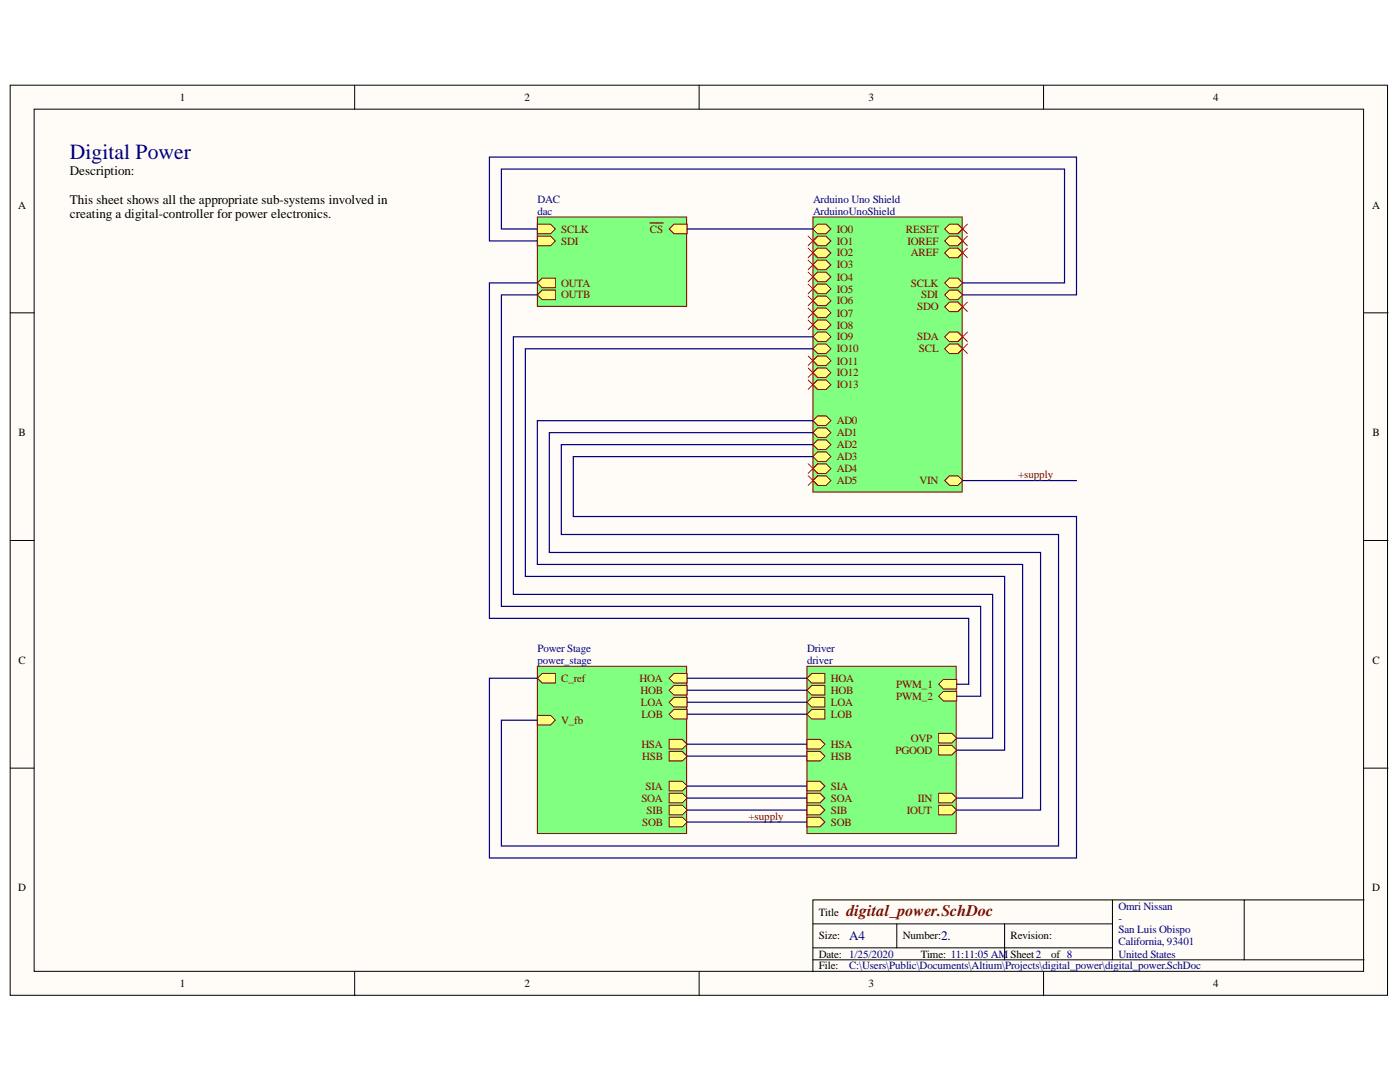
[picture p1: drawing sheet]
<svg xmlns="http://www.w3.org/2000/svg" width="279mm" height="216mm" viewBox="0 0 279 216" stroke-linecap="round" stroke-linejoin="round" font-family="sans-serif">
<defs><g id="words">
<text font-size="4.3" fill="#000080" x="14" y="31.6">Digital Power</text>
<text font-size="3.2" fill="#800000" x="168.9" y="182.7">digital_power.SchDoc</text>
<g font-size="2.6">
<text x="14" y="34.9">Description:</text>
<text x="14" y="40.6">This sheet shows all the appropriate sub-systems involved in</text>
<text x="14" y="43.5">creating a digital-controller for power electronics.</text>
</g>
<g font-size="2.6" fill="#000080">
<text x="169.4" y="187.6">A4</text>
<text x="187.8" y="187.6">2.</text>
</g>
<g font-size="2.2">
<text x="35.9" y="20.1">1</text>
<text x="104.6" y="20.1">2</text>
<text x="173.3" y="20.1">3</text>
<text x="242.1" y="20.1">4</text>
<text x="3.6" y="41.6">A</text>
<text x="273.8" y="41.6">A</text>
<text x="3.7" y="87">B</text>
<text x="273.9" y="87">B</text>
<text x="3.7" y="132.5">C</text>
<text x="273.9" y="132.5">C</text>
<text x="3.6" y="177.9">D</text>
<text x="273.8" y="177.9">D</text>
<text x="163.4" y="182.7">Title</text>
<text x="163.4" y="187.4">Size:</text>
<text x="163.4" y="191.1">Date: 1/25/2020</text>
<text x="180.2" y="187.4">Number:</text>
<text x="183.7" y="191.1">Time: 11:11:05 AM Sheet2</text>
<text x="201.7" y="187.4">Revision:</text>
<text x="209.8" y="191.1">of 8</text>
<text x="35.9" y="197">1</text>
<text x="104.6" y="197">2</text>
<text x="163.4" y="193.5">File:</text>
<text x="173.3" y="197">3</text>
<text x="242.1" y="197">4</text>
</g>
<g font-size="2.2" fill="#000080">
<text x="107.3" y="40.4">DAC</text>
<text x="162.3" y="40.4">Arduino Uno Shield</text>
<text x="107.3" y="42.8">dac</text>
<text x="162.3" y="42.8">ArduinoUnoShield</text>
<text x="107.3" y="130.1">Power Stage</text>
<text x="161.1" y="130.1">Driver</text>
<text x="107.3" y="132.5">power_stage</text>
<text x="161.1" y="132.5">driver</text>
<text x="223.2" y="181.5">Omri Nissan</text>
<text x="223.2" y="183.9">-</text>
<text x="223.2" y="186.3">San Luis Obispo</text>
<text x="223.2" y="188.6">California, 93401</text>
<text x="223.2" y="191.1">United States</text>
<text x="169.4" y="193.5">C:\Users\Public\Documents\Altium\Projects\digital_power\digital_power.SchDoc</text>
</g>
<g font-size="2.2" fill="#800000">
<text x="112" y="46.4">SCLK</text>
<text x="129.7" y="46.4">CS</text>
<text x="167" y="46.4">IO0</text>
<text x="180.8" y="46.4">RESET</text>
<text x="112" y="48.8">SDI</text>
<text x="167" y="53.5">IO3</text>
<text x="167" y="48.8">IO1</text>
<text x="167" y="51.2">IO2</text>
<text x="181.1" y="48.8">IOREF</text>
<text x="181.8" y="51.2">AREF</text>
<text x="112" y="57.2">OUTA</text>
<text x="112" y="59.6">OUTB</text>
<text x="167" y="56">IO4</text>
<text x="167" y="58.4">IO5</text>
<text x="181.8" y="57.2">SCLK</text>
<text x="183.8" y="59.6">SDI</text>
<text x="167" y="65.6">IO8</text>
<text x="167" y="60.7">IO6</text>
<text x="167" y="63.2">IO7</text>
<text x="183.1" y="61.9">SDO</text>
<text x="167" y="70.3">IO10</text>
<text x="167" y="67.9">IO9</text>
<text x="183.1" y="67.9">SDA</text>
<text x="183.4" y="70.3">SCL</text>
<text x="167" y="77.5">IO13</text>
<text x="167" y="72.7">IO11</text>
<text x="167" y="75.1">IO12</text>
<text x="167" y="89.4">AD2</text>
<text x="167" y="84.7">AD0</text>
<text x="167" y="87">AD1</text>
<text x="167" y="94.2">AD4</text>
<text x="167" y="91.9">AD3</text>
<text x="203.2" y="95.4">+supply</text>
<text x="167" y="96.6">AD5</text>
<text x="183.5" y="96.6">VIN</text>
<text x="112" y="136.1">C_ref</text>
<text x="127.7" y="136.1">HOA</text>
<text x="165.8" y="136.1">HOA</text>
<text x="178.8" y="137.3">PWM_1</text>
<text x="127.8" y="138.5">HOB</text>
<text x="127.9" y="140.8">LOA</text>
<text x="128" y="143.2">LOB</text>
<text x="165.8" y="140.8">LOA</text>
<text x="165.8" y="138.5">HOB</text>
<text x="165.8" y="143.2">LOB</text>
<text x="178.8" y="139.7">PWM_2</text>
<text x="112" y="144.5">V_fb</text>
<text x="128" y="149.2">HSA</text>
<text x="165.8" y="149.2">HSA</text>
<text x="181.8" y="148">OVP</text>
<text x="128.2" y="151.6">HSB</text>
<text x="165.8" y="151.6">HSB</text>
<text x="178.7" y="150.4">PGOOD</text>
<text x="128" y="160">SOA</text>
<text x="128.8" y="157.6">SIA</text>
<text x="165.8" y="160">SOA</text>
<text x="165.8" y="157.6">SIA</text>
<text x="183.1" y="160">IIN</text>
<text x="128.2" y="164.8">SOB</text>
<text x="129" y="162.4">SIB</text>
<text x="149.4" y="163.6">+supply</text>
<text x="165.8" y="162.4">SIB</text>
<text x="165.8" y="164.8">SOB</text>
<text x="180.9" y="162.4">IOUT</text>
</g>
</g></defs>
<g fill="#fffcf8" stroke="#000" stroke-width=".2">
<path d="M2 17h274.9v181.6h-274.9z"/>
<path d="M6.8 21.8h265.3v172h-265.3z"/>
</g>
<g fill="none" stroke="#000" stroke-width=".2">
<path d="M70.8 17v4.8M139.5 17v4.8M208.3 17v4.8M2 62.4h4.8M272.2 62.4h4.8M2 107.8h4.8M272.2 107.8h4.8M2 153.3h4.8M272.2 153.3h4.8M222 179.6v11.9M248.3 179.6h-86.1v14.3M272.2 179.6h-23.9v11.9"/>
<path d="M70.8 193.9v4.8M139.5 193.9v4.8M162.2 184.4h59.8M162.2 191.5h110M162.2 189.1h59.8M179 184.4v4.7M200.5 184.4v7.1M208.3 193.9v4.8"/>
</g>
<path d="M107.2 133h29.8v33.3h-29.8z" fill="#80ff80" stroke="#800000" stroke-width=".2"/>
<path d="M107.2 142.8h2.7l.9 .9-.9 1h-2.7z" fill-rule="evenodd" fill="#ffff80"/>
<path d="M107.2 142.8h2.7l.9 .9-.9 1h-2.7z" fill="none" stroke="#800000" stroke-width=".2"/>
<path d="M133.5 147.5h2.7l.9 1-.9 .9h-2.7z" fill-rule="evenodd" fill="#ffff80"/>
<path d="M133.5 147.5h2.7l.9 1-.9 .9h-2.7z" fill="none" stroke="#800000" stroke-width=".2"/>
<path d="M133.5 149.9h2.7l.9 1-.9 .9h-2.7z" fill-rule="evenodd" fill="#ffff80"/>
<path d="M133.5 149.9h2.7l.9 1-.9 .9h-2.7z" fill="none" stroke="#800000" stroke-width=".2"/>
<path d="M133.5 140.1l1-.9h2.6v1.9h-2.6z" fill-rule="evenodd" fill="#ffff80"/>
<path d="M133.5 140.1l1-.9h2.6v1.9h-2.6z" fill="none" stroke="#800000" stroke-width=".2"/>
<path d="M133.5 142.5l1-.9h2.6v1.9h-2.6z" fill-rule="evenodd" fill="#ffff80"/>
<path d="M133.5 142.5l1-.9h2.6v1.9h-2.6z" fill="none" stroke="#800000" stroke-width=".2"/>
<path d="M133.5 137.7l1-.9h2.6v1.9h-2.6z" fill-rule="evenodd" fill="#ffff80"/>
<path d="M133.5 137.7l1-.9h2.6v1.9h-2.6z" fill="none" stroke="#800000" stroke-width=".2"/>
<path d="M133.5 135.3l1-.9h2.6v1.9h-2.6z" fill-rule="evenodd" fill="#ffff80"/>
<path d="M133.5 135.3l1-.9h2.6v1.9h-2.6z" fill="none" stroke="#800000" stroke-width=".2"/>
<path d="M107.2 135.3l1-.9h2.6v1.9h-2.6z" fill-rule="evenodd" fill="#ffff80"/>
<path d="M107.2 135.3l1-.9h2.6v1.9h-2.6z" fill="none" stroke="#800000" stroke-width=".2"/>
<path d="M133.5 155.9h2.7l.9 1-.9 .9h-2.7z" fill-rule="evenodd" fill="#ffff80"/>
<path d="M133.5 155.9h2.7l.9 1-.9 .9h-2.7z" fill="none" stroke="#800000" stroke-width=".2"/>
<path d="M133.5 160.7h2.7l.9 .9-.9 1h-2.7z" fill-rule="evenodd" fill="#ffff80"/>
<path d="M133.5 160.7h2.7l.9 .9-.9 1h-2.7z" fill="none" stroke="#800000" stroke-width=".2"/>
<path d="M133.5 158.3h2.7l.9 .9-.9 1h-2.7z" fill-rule="evenodd" fill="#ffff80"/>
<path d="M133.5 158.3h2.7l.9 .9-.9 1h-2.7z" fill="none" stroke="#800000" stroke-width=".2"/>
<path d="M133.5 163.1h2.7l.9 .9-.9 1h-2.7z" fill-rule="evenodd" fill="#ffff80"/>
<path d="M133.5 163.1h2.7l.9 .9-.9 1h-2.7z" fill="none" stroke="#800000" stroke-width=".2"/>
<path d="M162.2 43.3h29.8v54.9h-29.8z" fill="#80ff80" stroke="#800000" stroke-width=".2"/>
<path d="M162.2 88.7l1-.9h1.7l.9 .9-.9 1h-1.7z" fill-rule="evenodd" fill="#ffff80"/>
<path d="M162.2 88.7l1-.9h1.7l.9 .9-.9 1h-1.7z" fill="none" stroke="#800000" stroke-width=".2"/>
<path d="M162.2 64.8l1-.9h1.7l.9 .9-.9 1h-1.7z" fill-rule="evenodd" fill="#ffff80"/>
<path d="M162.2 64.8l1-.9h1.7l.9 .9-.9 1h-1.7z" fill="none" stroke="#800000" stroke-width=".2"/>
<path d="M188.5 69.6l1-1h1.7l.9 1-.9 1h-1.7z" fill-rule="evenodd" fill="#ffff80"/>
<path d="M188.5 69.6l1-1h1.7l.9 1-.9 1h-1.7z" fill="none" stroke="#800000" stroke-width=".2"/>
<path d="M188.5 56.4l1-.9h1.7l.9 .9-.9 1h-1.7z" fill-rule="evenodd" fill="#ffff80"/>
<path d="M188.5 56.4l1-.9h1.7l.9 .9-.9 1h-1.7z" fill="none" stroke="#800000" stroke-width=".2"/>
<path d="M162.2 60l1-.9h1.7l.9 .9-.9 1h-1.7z" fill-rule="evenodd" fill="#ffff80"/>
<path d="M162.2 60l1-.9h1.7l.9 .9-.9 1h-1.7z" fill="none" stroke="#800000" stroke-width=".2"/>
<path d="M162.2 45.7l1-1h1.7l.9 1-.9 .9h-1.7z" fill-rule="evenodd" fill="#ffff80"/>
<path d="M162.2 45.7l1-1h1.7l.9 1-.9 .9h-1.7z" fill="none" stroke="#800000" stroke-width=".2"/>
<path d="M162.2 55.3l1-1h1.7l.9 1-.9 .9h-1.7z" fill-rule="evenodd" fill="#ffff80"/>
<path d="M162.2 55.3l1-1h1.7l.9 1-.9 .9h-1.7z" fill="none" stroke="#800000" stroke-width=".2"/>
<path d="M162.2 83.9l1-.9h1.7l.9 .9-.9 1h-1.7z" fill-rule="evenodd" fill="#ffff80"/>
<path d="M162.2 83.9l1-.9h1.7l.9 .9-.9 1h-1.7z" fill="none" stroke="#800000" stroke-width=".2"/>
<path d="M162.2 93.5l1-1h1.7l.9 1-.9 1h-1.7z" fill-rule="evenodd" fill="#ffff80"/>
<path d="M162.2 93.5l1-1h1.7l.9 1-.9 1h-1.7z" fill="none" stroke="#800000" stroke-width=".2"/>
<path d="M188.5 48.1l1-1h1.7l.9 1-.9 .9h-1.7z" fill-rule="evenodd" fill="#ffff80"/>
<path d="M188.5 48.1l1-1h1.7l.9 1-.9 .9h-1.7z" fill="none" stroke="#800000" stroke-width=".2"/>
<path d="M162.2 76.8l1-1h1.7l.9 1-.9 .9h-1.7z" fill-rule="evenodd" fill="#ffff80"/>
<path d="M162.2 76.8l1-1h1.7l.9 1-.9 .9h-1.7z" fill="none" stroke="#800000" stroke-width=".2"/>
<path d="M162.2 69.6l1-1h1.7l.9 1-.9 1h-1.7z" fill-rule="evenodd" fill="#ffff80"/>
<path d="M162.2 69.6l1-1h1.7l.9 1-.9 1h-1.7z" fill="none" stroke="#800000" stroke-width=".2"/>
<path d="M162.2 52.9l1-1h1.7l.9 1-.9 .9h-1.7z" fill-rule="evenodd" fill="#ffff80"/>
<path d="M162.2 52.9l1-1h1.7l.9 1-.9 .9h-1.7z" fill="none" stroke="#800000" stroke-width=".2"/>
<path d="M188.5 61.2l1-.9h1.7l.9 .9-.9 1h-1.7z" fill-rule="evenodd" fill="#ffff80"/>
<path d="M188.5 61.2l1-.9h1.7l.9 .9-.9 1h-1.7z" fill="none" stroke="#800000" stroke-width=".2"/>
<path d="M162.2 48.1l1-1h1.7l.9 1-.9 .9h-1.7z" fill-rule="evenodd" fill="#ffff80"/>
<path d="M162.2 48.1l1-1h1.7l.9 1-.9 .9h-1.7z" fill="none" stroke="#800000" stroke-width=".2"/>
<path d="M188.5 50.5l1-1h1.7l.9 1-.9 .9h-1.7z" fill-rule="evenodd" fill="#ffff80"/>
<path d="M188.5 50.5l1-1h1.7l.9 1-.9 .9h-1.7z" fill="none" stroke="#800000" stroke-width=".2"/>
<path d="M162.2 86.3l1-.9h1.7l.9 .9-.9 1h-1.7z" fill-rule="evenodd" fill="#ffff80"/>
<path d="M162.2 86.3l1-.9h1.7l.9 .9-.9 1h-1.7z" fill="none" stroke="#800000" stroke-width=".2"/>
<path d="M162.2 91.1l1-.9h1.7l.9 .9-.9 1h-1.7z" fill-rule="evenodd" fill="#ffff80"/>
<path d="M162.2 91.1l1-.9h1.7l.9 .9-.9 1h-1.7z" fill="none" stroke="#800000" stroke-width=".2"/>
<path d="M188.5 58.8l1-.9h1.7l.9 .9-.9 1h-1.7z" fill-rule="evenodd" fill="#ffff80"/>
<path d="M188.5 58.8l1-.9h1.7l.9 .9-.9 1h-1.7z" fill="none" stroke="#800000" stroke-width=".2"/>
<path d="M162.2 50.5l1-1h1.7l.9 1-.9 .9h-1.7z" fill-rule="evenodd" fill="#ffff80"/>
<path d="M162.2 50.5l1-1h1.7l.9 1-.9 .9h-1.7z" fill="none" stroke="#800000" stroke-width=".2"/>
<path d="M162.2 57.6l1-.9h1.7l.9 .9-.9 1h-1.7z" fill-rule="evenodd" fill="#ffff80"/>
<path d="M162.2 57.6l1-.9h1.7l.9 .9-.9 1h-1.7z" fill="none" stroke="#800000" stroke-width=".2"/>
<path d="M162.2 62.4l1-.9h1.7l.9 .9-.9 1h-1.7z" fill-rule="evenodd" fill="#ffff80"/>
<path d="M162.2 62.4l1-.9h1.7l.9 .9-.9 1h-1.7z" fill="none" stroke="#800000" stroke-width=".2"/>
<path d="M162.2 72l1-1h1.7l.9 1-.9 .9h-1.7z" fill-rule="evenodd" fill="#ffff80"/>
<path d="M162.2 72l1-1h1.7l.9 1-.9 .9h-1.7z" fill="none" stroke="#800000" stroke-width=".2"/>
<path d="M162.2 74.4l1-1h1.7l.9 1-.9 .9h-1.7z" fill-rule="evenodd" fill="#ffff80"/>
<path d="M162.2 74.4l1-1h1.7l.9 1-.9 .9h-1.7z" fill="none" stroke="#800000" stroke-width=".2"/>
<path d="M188.5 67.2l1-1h1.7l.9 1-.9 1h-1.7z" fill-rule="evenodd" fill="#ffff80"/>
<path d="M188.5 67.2l1-1h1.7l.9 1-.9 1h-1.7z" fill="none" stroke="#800000" stroke-width=".2"/>
<path d="M188.5 45.7l1-1h1.7l.9 1-.9 .9h-1.7z" fill-rule="evenodd" fill="#ffff80"/>
<path d="M188.5 45.7l1-1h1.7l.9 1-.9 .9h-1.7z" fill="none" stroke="#800000" stroke-width=".2"/>
<path d="M162.2 67.2l1-1h1.7l.9 1-.9 1h-1.7z" fill-rule="evenodd" fill="#ffff80"/>
<path d="M162.2 67.2l1-1h1.7l.9 1-.9 1h-1.7z" fill="none" stroke="#800000" stroke-width=".2"/>
<path d="M162.2 95.9l1-1h1.7l.9 1-.9 1h-1.7z" fill-rule="evenodd" fill="#ffff80"/>
<path d="M162.2 95.9l1-1h1.7l.9 1-.9 1h-1.7z" fill="none" stroke="#800000" stroke-width=".2"/>
<path d="M188.5 95.9l1-1h1.7l.9 1-.9 1h-1.7z" fill-rule="evenodd" fill="#ffff80"/>
<path d="M188.5 95.9l1-1h1.7l.9 1-.9 1h-1.7z" fill="none" stroke="#800000" stroke-width=".2"/>
<path d="M161 133h29.8v33.3h-29.8z" fill="#80ff80" stroke="#800000" stroke-width=".2"/>
<path d="M187.3 146.3h2.7l.9 1-.9 1h-2.7z" fill-rule="evenodd" fill="#ffff80"/>
<path d="M187.3 146.3h2.7l.9 1-.9 1h-2.7z" fill="none" stroke="#800000" stroke-width=".2"/>
<path d="M187.3 138.9l1-.9h2.6v1.9h-2.6z" fill-rule="evenodd" fill="#ffff80"/>
<path d="M187.3 138.9l1-.9h2.6v1.9h-2.6z" fill="none" stroke="#800000" stroke-width=".2"/>
<path d="M161 147.5h2.7l.9 1-.9 .9h-2.7z" fill-rule="evenodd" fill="#ffff80"/>
<path d="M161 147.5h2.7l.9 1-.9 .9h-2.7z" fill="none" stroke="#800000" stroke-width=".2"/>
<path d="M161 149.9h2.7l.9 1-.9 .9h-2.7z" fill-rule="evenodd" fill="#ffff80"/>
<path d="M161 149.9h2.7l.9 1-.9 .9h-2.7z" fill="none" stroke="#800000" stroke-width=".2"/>
<path d="M161 135.3l1-.9h2.6v1.9h-2.6z" fill-rule="evenodd" fill="#ffff80"/>
<path d="M161 135.3l1-.9h2.6v1.9h-2.6z" fill="none" stroke="#800000" stroke-width=".2"/>
<path d="M161 140.1l1-.9h2.6v1.9h-2.6z" fill-rule="evenodd" fill="#ffff80"/>
<path d="M161 140.1l1-.9h2.6v1.9h-2.6z" fill="none" stroke="#800000" stroke-width=".2"/>
<path d="M187.3 160.7h2.7l.9 .9-.9 1h-2.7z" fill-rule="evenodd" fill="#ffff80"/>
<path d="M187.3 160.7h2.7l.9 .9-.9 1h-2.7z" fill="none" stroke="#800000" stroke-width=".2"/>
<path d="M161 137.7l1-.9h2.6v1.9h-2.6z" fill-rule="evenodd" fill="#ffff80"/>
<path d="M161 137.7l1-.9h2.6v1.9h-2.6z" fill="none" stroke="#800000" stroke-width=".2"/>
<path d="M187.3 158.3h2.7l.9 .9-.9 1h-2.7z" fill-rule="evenodd" fill="#ffff80"/>
<path d="M187.3 158.3h2.7l.9 .9-.9 1h-2.7z" fill="none" stroke="#800000" stroke-width=".2"/>
<path d="M161 142.5l1-.9h2.6v1.9h-2.6z" fill-rule="evenodd" fill="#ffff80"/>
<path d="M161 142.5l1-.9h2.6v1.9h-2.6z" fill="none" stroke="#800000" stroke-width=".2"/>
<path d="M187.3 136.5l1-.9h2.6v1.9h-2.6z" fill-rule="evenodd" fill="#ffff80"/>
<path d="M187.3 136.5l1-.9h2.6v1.9h-2.6z" fill="none" stroke="#800000" stroke-width=".2"/>
<path d="M187.3 148.7h2.7l.9 1-.9 .9h-2.7z" fill-rule="evenodd" fill="#ffff80"/>
<path d="M187.3 148.7h2.7l.9 1-.9 .9h-2.7z" fill="none" stroke="#800000" stroke-width=".2"/>
<path d="M161 158.3h2.7l.9 .9-.9 1h-2.7z" fill-rule="evenodd" fill="#ffff80"/>
<path d="M161 158.3h2.7l.9 .9-.9 1h-2.7z" fill="none" stroke="#800000" stroke-width=".2"/>
<path d="M161 160.7h2.7l.9 .9-.9 1h-2.7z" fill-rule="evenodd" fill="#ffff80"/>
<path d="M161 160.7h2.7l.9 .9-.9 1h-2.7z" fill="none" stroke="#800000" stroke-width=".2"/>
<path d="M161 163.1h2.7l.9 .9-.9 1h-2.7z" fill-rule="evenodd" fill="#ffff80"/>
<path d="M161 163.1h2.7l.9 .9-.9 1h-2.7z" fill="none" stroke="#800000" stroke-width=".2"/>
<path d="M161 155.9h2.7l.9 1-.9 .9h-2.7z" fill-rule="evenodd" fill="#ffff80"/>
<path d="M161 155.9h2.7l.9 1-.9 .9h-2.7z" fill="none" stroke="#800000" stroke-width=".2"/>
<g fill="none" stroke="#f00" stroke-width=".2">
<path d="M191.2 44.7l1.9 1.9M191.2 47.1l1.9 1.9M191.2 49.5l1.9 1.9M193.1 44.7l-1.9 1.9M193.1 47.1l-1.9 1.9M193.1 49.5l-1.9 1.9M161.3 75.8l1.9 1.9M161.3 73.4l1.9 1.9M161.3 71l1.9 1.9M163.2 75.8l-1.9 1.9M163.2 73.4l-1.9 1.9M163.2 71l-1.9 1.9"/>
<path d="M191.2 66.2l1.9 2M191.2 68.6l1.9 2M193.1 66.2l-1.9 2M193.1 68.6l-1.9 2M161.3 94.9l1.9 2M163.2 94.9l-1.9 2"/>
</g>
<path d="M107.2 43.3h29.8v17.8h-29.8z" fill="#80ff80" stroke="#800000" stroke-width=".2"/>
<path d="M107.2 56.4l1-.9h2.6v1.9h-2.6z" fill-rule="evenodd" fill="#ffff80"/>
<path d="M107.2 56.4l1-.9h2.6v1.9h-2.6z" fill="none" stroke="#800000" stroke-width=".2"/>
<path d="M107.2 44.7h2.7l.9 1-.9 .9h-2.7z" fill-rule="evenodd" fill="#ffff80"/>
<path d="M107.2 44.7h2.7l.9 1-.9 .9h-2.7z" fill="none" stroke="#800000" stroke-width=".2"/>
<path d="M133.5 45.7l1-1h2.6v1.9h-2.6z" fill-rule="evenodd" fill="#ffff80"/>
<path d="M133.5 45.7l1-1h2.6v1.9h-2.6z" fill="none" stroke="#800000" stroke-width=".2"/>
<path d="M129.7 44.5h2.6" fill="none" stroke="#800000" stroke-width=".24"/>
<path d="M107.2 47.1h2.7l.9 1-.9 .9h-2.7z" fill-rule="evenodd" fill="#ffff80"/>
<path d="M107.2 47.1h2.7l.9 1-.9 .9h-2.7z" fill="none" stroke="#800000" stroke-width=".2"/>
<path d="M107.2 58.8l1-.9h2.6v1.9h-2.6z" fill-rule="evenodd" fill="#ffff80"/>
<path d="M107.2 58.8l1-.9h2.6v1.9h-2.6z" fill="none" stroke="#800000" stroke-width=".2"/>
<g fill="none" stroke="#f00" stroke-width=".2">
<path d="M161.3 47.1l1.9 1.9M161.3 49.5l1.9 1.9M161.3 51.9l1.9 1.9M161.3 54.3l1.9 1.9M161.3 56.7l1.9 1.9M161.3 59.1l1.9 1.9M163.2 47.1l-1.9 1.9M163.2 49.5l-1.9 1.9M163.2 51.9l-1.9 1.9M163.2 54.3l-1.9 1.9M163.2 56.7l-1.9 1.9M163.2 59.1l-1.9 1.9"/>
<path d="M161.3 61.5l1.9 1.9M161.3 63.9l1.9 1.9M163.2 61.5l-1.9 1.9M163.2 63.9l-1.9 1.9M191.2 60.3l1.9 1.9M193.1 60.3l-1.9 1.9M161.3 92.5l1.9 2M163.2 92.5l-1.9 2"/>
</g>
<g fill="none" stroke="#000080" stroke-width=".24">
<path d="M107.2 45.7h-7.1v-12h112.3v22.7h-20.3M107.2 48.1h-9.5v-16.8h117.1v27.5h-22.7M107.2 56.4h-9.5v67h95.6v13.1h-2.4M107.2 58.8h-7.1v62.2h95.6v17.9h-4.8M137.1 45.7h25.1M162.2 67.2h-59.7v51.4h95.6v28.7h-7.2M162.2 69.6h-57.4v45.4h95.7v34.7h-9.6M162.2 83.9h-55v28.7h96.9v46.6h-13.2M162.2 86.3h-52.6v23.9h98.1v51.4h-16.8M162.2 88.7h-50.2v18h99.3v62.1h-111.2v-25.1h7.1M162.2 91.1h-47.8v12h100.4v68.1h-117.1v-35.9h9.5M192.1 95.9h22.7"/>
<path d="M137.1 135.3h23.9M137.1 137.7h23.9M137.1 140.1h23.9M137.1 142.5h23.9M137.1 148.5h23.9M137.1 150.9h23.9M137.1 156.9h23.9M137.1 159.2h23.9M137.1 161.6h23.9M137.1 164h23.9"/>
</g>
<use href="#words"/>
</svg>
